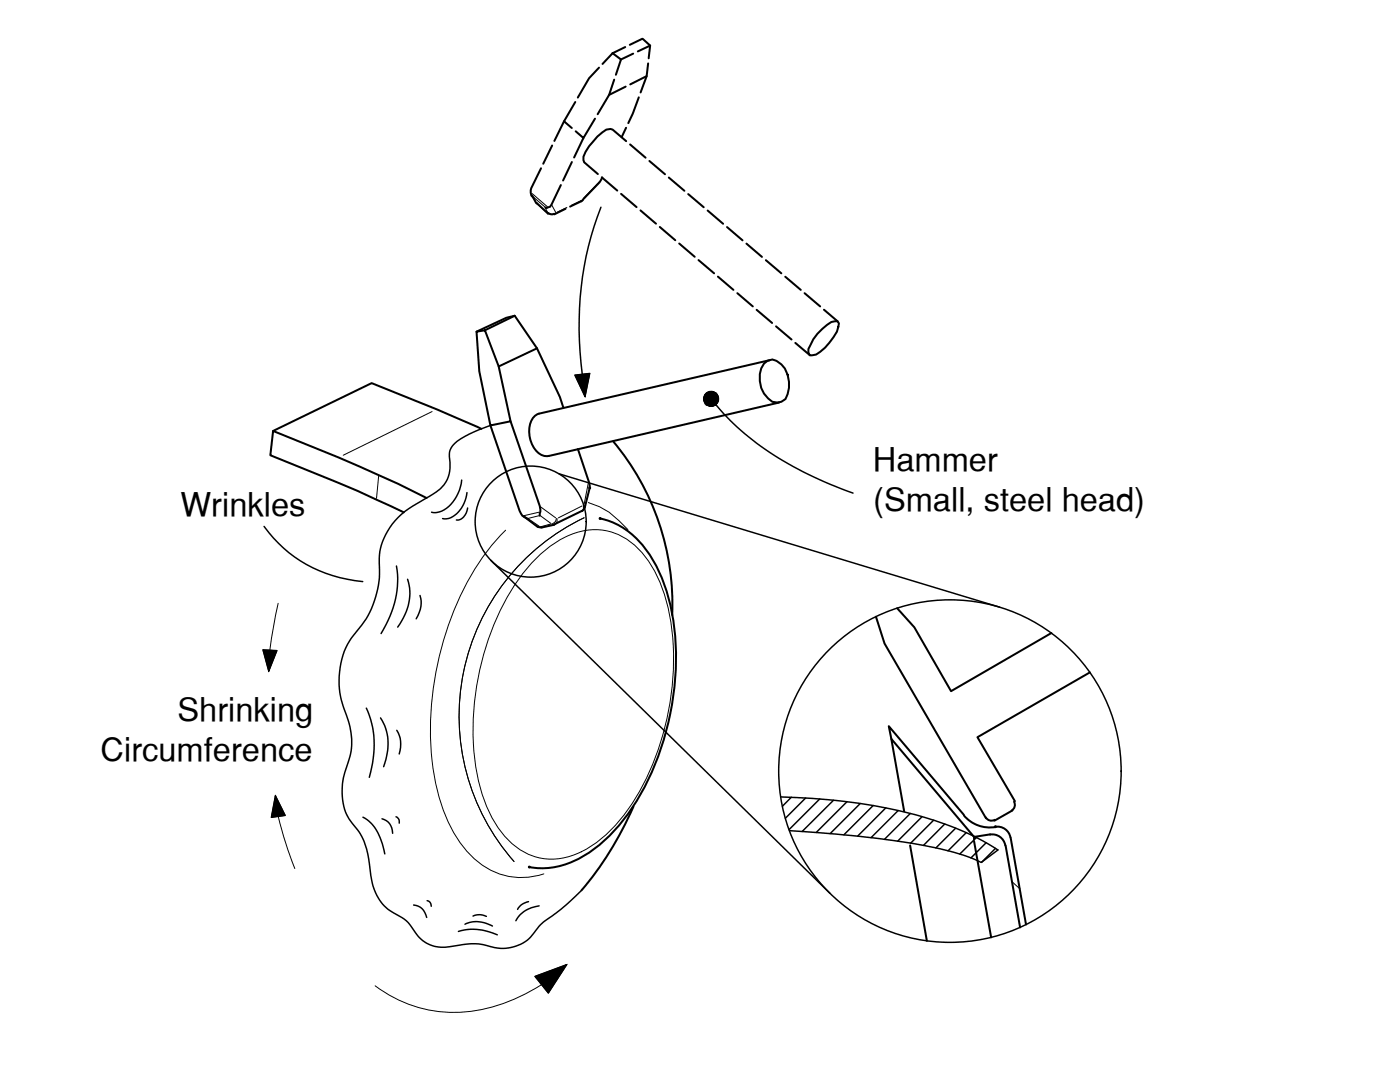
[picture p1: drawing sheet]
<svg xmlns="http://www.w3.org/2000/svg" width="279mm" height="216mm" viewBox="0 0 279 216" stroke-linecap="round" stroke-linejoin="round" font-family="sans-serif">
<defs><g id="words">
<g font-size="6.5">
<text x="174.2" y="93.9">Hammer</text>
<text x="174.3" y="101.9">(Small, steel head)</text>
<text x="36" y="103">Wrinkles</text>
<text x="35.4" y="143.9">Shrinking</text>
<text x="20.1" y="151.9">Circumference</text>
</g>
</g></defs>
<!-- layer: PDF5_Visible (ISO) -->
<g fill="none" stroke="#000" stroke-width=".4">
<path d="M95.1 66.2l5.9-2.8 1.7-.4 4.5 6.5 4.5 9.7 .7 2.1M102.7 63l-5.9 2.9-1.7 .3 .6 7.9 2.2 10.8 4-.8-2.4-11-2.7-7.2M107.2 69.5l-7.7 3.6M152.5 72.6l.7-.6 .9-.3a4.9 4.9 0 0 1 3.4 5.7l-.3 1.2a2.2 2.2 0 0 1-1.7 1.7 2.2 2.2 0 0 1-2.2-.8 5.6 5.6 0 0 1-.8-6.9zM153.6 71.9l-46 10.6a3.3 3.3 0 0 0-2 3.3 5.2 5.2 0 0 0 2.7 5.1l1.2 .1M85.1 99.4l-5.7-2.9a436.3 436.3 0 0 0-24.9-10.5l-.5 4.8a311.6 311.6 0 0 1 26.6 11.4M96.1 85.6a446.9 446.9 0 0 0-21.9-9.2l-19.7 9.6M97.9 84.9l5.8 17a2.09 2.09 0 0 0 1.5 1.6M101.9 84.1l5.8 16.9 .1 .7-.1 1.2M115.3 89.6l2.4 7.2v.6l-1 3.8M122.4 88.1a50.6 50.6 0 0 1 11.8 34.6M155.5 80.3l-46 10.7"/>
<path d="M104.5 103l2.8 2.1M107.3 105.1l.9 .1M110.6 104.7l-2.5 .6M110.7 104.6l-.2 .1M116.2 101.9l-5.4 2.7M116.7 101.3l-.6 .7M119.8 103.5a16.1 16.1 0 0 1 10.3 7.9 38.9 38.9 0 0 1 4.8 20.8 53.9 53.9 0 0 1-10.9 32 24.4 24.4 0 0 1-12 8.5 14 14 0 0 1-6.4 .3M174.8 123.1l1.7 5.3 20.3 34.9M179 121.4l3.5 3.8 7.3 12.7 20-11.6M217.5 134.2l-22.4 12.9 7.4 12.8M177.9 147.4l2.5 14.5M202.4 160a1.28 1.28 0 0 1-.5 1.7"/>
<path d="M126.4 161a67.7 67.7 0 0 1-10.3 16.7M181.6 168.7l3.4 19M192.3 162.6l-14.9-17.7 .5 2.5 16.5 19.6 3.2-.5M192.4 162.7a6.7 6.7 0 0 0 6.3 2.3M194.4 167.8l3.4 19.2M194.4 167v.5M196.7 163.1a1.28 1.28 0 0 0 1.8 .5M197.6 166.5a2.64 2.64 0 0 1 3 2.2M198.6 165a2.64 2.64 0 0 1 3.1 2.1M200.7 168.7l2.9 16.4M201.7 167.2l3.1 17.3M202 161.7l-3.5 2.1"/>
</g>
<!-- layer: PDF5_Visible Narrow (ISO) -->
<g fill="none" stroke="#000" stroke-width=".2">
<path d="M75.6 95l-.5 4.4M86.2 82.1l-17.7 8.7M117.4 96.4l-.8 4.2M100.9 105.8a52 52 0 0 0-13.2 25 57.5 57.5 0 0 0-.2 28 25.5 25.5 0 0 0 7.6 13 13.7 13.7 0 0 0 13.4 2.6M107.1 111.3a17 17 0 0 1 12.1-5.6 13.1 13.1 0 0 1 10.4 6.5 33.2 33.2 0 0 1 4.8 16.6 54.3 54.3 0 0 1-8.9 32.5 24.4 24.4 0 0 1-11.1 9.3 12.1 12.1 0 0 1-14.1-4.2 29.6 29.6 0 0 1-5.6-15.6 54.1 54.1 0 0 1 8.6-35l2.5-3.1zM107.3 105.1l.8 .2M107.6 102.9l-2.3 .6 2.3 1.5M107.6 102.2l-3.1 .7M107.8 101.1l3.1 2.2M107.8 102.9l2.1 1.5M109.9 104.6l-2.1 .5M110.1 104.6l.4 .1"/>
<path d="M111 103.5l-.1 .5-.7 .6M111.2 103.5v.7l-.3 .4M116.2 101l-4.8 2.3M116.4 100.8l.3 .4M116.4 101v.5l-.2 .4M116.6 103.3a43.9 43.9 0 0 0-14 68.6M117.4 100.3l2.2 .8 2 1.1 3.7 3.5M55.5 120.4l-.9 4.7-.8 4.7M55.5 162.9l1.5 5.3 1.8 5.1M108.1 196.5a31.2 31.2 0 0 1-21.8 5.2 26.3 26.3 0 0 1-11.4-5"/>
</g>
<!-- layer: PDF5_Visible (ISO) -->
<g fill="#000" stroke="#000" stroke-width=".2">
<circle cx="117.7" cy="97.4" r=".19"/>
<circle cx="119.8" cy="103.5" r=".19"/>
<circle cx="105.6" cy="173" r=".19"/>
<circle cx="198.6" cy="165" r=".19"/>
</g>
<!-- layer: dashed -->
<g fill="none" stroke="#000" stroke-width=".4">
<path d="M119.5 13.5l-1.9 2.1-2.3 3.9M122.3 10.6l1.6 1.3-1 3M122.3 10.6l-2.1 2.2M122.6 15.9l-1 3-2.3 3.9M124.8 9.4l-2.5 1.2M124.9 17.3l-3.3 1.6M125.7 8.9l2.5-1.2 1.6 1.4-.3 2.5M126.4 10.7l-2.5 1.2M127.5 19.4l-1.2 3.3-.9 1.9M129.1 15.2l-3.3 1.6M129.3 12.7l-.2 2.5-1.3 3.3M129.8 9.1l-2.5 1.2"/>
<path d="M106.2 39l.9 1.6M108 33.6l-2 3.9a1.66 1.66 0 0 0 .5 1.9M110.2 29l-1.8 3.7M111.9 36.9l-2.1 4.3-.7 .3-.3-.1M112.6 24.2l-2 3.9M114.1 32.3l-1.7 3.7M114.8 20.4l-2.2 3.8 1.5 1.3M116.3 39.9l-.3 .3M116.4 27.5l-1.8 3.9M118.7 23.7l-2.3 3.8-1.5-1.3M120.1 35.4l3.1 2.6M120.2 35.4l-.6 1-3.3 3.4"/>
<path d="M124 38.7l3 2.6M124.9 25.5l-.8 1.9M125 28.2l-2.7-2.3-.5-.2-.8 .2a13.4 13.4 0 0 0-4.6 5.4l.2 1.1 2.7 2.3M125.8 28.8l3 2.7M129.6 32.1l3.1 2.7M133.5 35.4l3.1 2.7M137.4 38.7l3 2.7M107.2 40.5l2.2 2.1M109.5 42.5l.5 .3 .6-.1M112.9 41.7l-2.3 1.1M116 40.1l-2.2 1.1M127.8 42l3.1 2.6"/>
<path d="M131.7 45.3l3.1 2.6M135.6 48.6l3 2.6M139.4 51.9l3.1 2.6M141.2 42l3.1 2.7M143.3 55.2l3.1 2.6M145.1 45.3l3.1 2.7M147.2 58.5l3 2.6M149 48.6l3.1 2.7M152.8 51.9l3.1 2.6M156.7 55.2l3.1 2.6M160.6 58.5l3.1 2.6M151 61.8l3.1 2.6"/>
<path d="M154.9 65.1l3.1 2.6M158.7 68.4l2.8 2.4M163.1 66.6l2-1.8 .8-.5 1.3-.2 .2 .4a6.1 6.1 0 0 1-1.9 3.9l-.8 1-1.8 1.4-1.3 .1-.3-.5v-.7l1-2zM164.4 61.8l2.8 2.3"/>
</g>
<path d="M106.2 38.6l3 2.6M106.5 39.4l.5 1.1-.1-.2M106.6 39.4l2.1 1.8M116 40l-1.9 1M116.3 39.8l-.3 .3M119.6 36.3l-3.2 3.3M107.2 40.7l2 1.8M108.8 41.5l.6 1M109.5 42.6l1 .2 .4-.3-.3 .3M110.1 40.8l.8 1.5M113.1 41.4l-1.9 .9" fill="none" stroke="#000" stroke-width=".2"/>
<circle cx="109.4" cy="42.6" r=".08" fill="#000" stroke="#000" stroke-width=".2"/>
<!-- layer: 0 -->
<g fill="none" stroke="#000" stroke-width=".3">
<path d="M119.9 41.4a66.7 66.7 0 0 0-3.7 33.3M114.7 74.9l3-.4-.9 4.6zM92.1 95.8a7.5 7.5 0 0 1-4.5 6.4l-.7 .1-.8-.1M93.2 98.3a6.1 6.1 0 0 1-3.7 5.2h-1.2M97.9 84.9a20.2 20.2 0 0 0-7.4 3.9 3.5 3.5 0 0 0-.7 3.5 6.2 6.2 0 0 1-3.4 6.3 29.5 29.5 0 0 0-7.5 5.3 12.4 12.4 0 0 0-3.2 10.2 19 19 0 0 1-5.2 12.7 15.8 15.8 0 0 0-2 14.1 17 17 0 0 1 1.6 8.9l-.2 1.1a20 20 0 0 0-1.6 6.8 9.4 9.4 0 0 0 2 6.5l1.1 1.5a13.1 13.1 0 0 1 2.3 6.8 12.9 12.9 0 0 0 2.7 7.9 13.4 13.4 0 0 0 4.2 2.9 11.8 11.8 0 0 1 2.8 3.5 6.6 6.6 0 0 0 6.3 2.1l1.8-.3a12.5 12.5 0 0 1 7.2 .5 7.9 7.9 0 0 0 8.3-3.5 15.8 15.8 0 0 1 4.1-3.5l2.4-2 2.6-2.4M111.6 94.5l87.9 26.7M52.7 105a26.6 26.6 0 0 0 19.7 11M79.1 112.9a19.2 19.2 0 0 1-3 13.5M81.3 115.6a10.5 10.5 0 0 1-1.9 9.5M83.8 118.8a5.5 5.5 0 0 1-.7 4.7M93.3 101.4a2.31 2.31 0 0 1-2.2 2.4M97.9 111.8l67.8 66.5"/>
<path d="M52.5 129.7l2.7 .1-1.6 4.1zM55 158.8l1.9 3.9-2.7 .4zM73.1 141.3a19.4 19.4 0 0 1 .6 13.8M75.9 143.2a10.5 10.5 0 0 1 .7 9.8M79.2 145.7a5.5 5.5 0 0 1 .5 4.7M155.8 159a102.1 102.1 0 0 1 34.6 6.1 47.3 47.3 0 0 1 8.8 4.5l-3.4 2.5a52.9 52.9 0 0 0-14.9-4l-10.9-1.4-12.5-1M157.9 159.1l-1.8 1.8M160.8 159.2l-4.1 4.1M163.6 159.4l-6.1 6.1M166.3 159.7l-6.2 6.2M169 160l-6.1 6.1M72.4 163.1a8.5 8.5 0 0 1 4.1 5.9l.3 1.4"/>
<path d="M76.2 163.4a2.82 2.82 0 0 1 2.2 2.9M79 163a1.05 1.05 0 0 1 .7 1.2M85.2 179.7a1 1 0 0 1 .9 1.1M105.5 179.9a3.1 3.1 0 0 0-2.2 1.6M171.7 160.3l-6 6M174.3 160.7l-5.9 5.9M176.8 161.2l-5.6 5.6M179.3 161.7l-5.5 5.4M181.7 162.3l-5.2 5.2M184 163l-4.8 4.8M186.3 163.7l-4.6 4.5M188.6 164.4l-4.3 4.3"/>
<path d="M190.7 165.2l-3.9 4M192.8 166.2l-3.6 3.6M194.9 167.1l-3.3 3.3M196.8 168.2l-3 3M198.7 169.3l-2.8 2.7M82.6 180.6a2.87 2.87 0 0 1 2.6 2.5M91.5 185.9a10.8 10.8 0 0 1 7.8 .6M92.8 184.4a5.9 5.9 0 0 1 5.5 .4M94.4 182.8a3.1 3.1 0 0 1 2.7 .1M106.8 194.8l6.3-2.3-3.7 5.6zM107.6 180.8a5.9 5.9 0 0 0-4.6 2.9"/>
<circle cx="141.9" cy="79.6" r="1.47"/>
<circle cx="105.9" cy="104.1" r="11.1"/>
<circle cx="189.6" cy="153.9" r="34.2"/>
</g>
<!-- layer: PDF5_Hatch (ISO) -->
<path d="M201.9 175.8l1.7 1.6" fill="none" stroke="#000" stroke-width=".2"/>
<!-- layer: 0 -->
<g fill="#000" stroke="#000" stroke-width=".2">
<path d="M114.7 74.9l3-.4-.9 4.6zM52.5 129.7l2.7 .1-1.6 4.1zM55 158.8l1.9 3.9-2.7 .4zM106.8 194.8l6.3-2.3-3.7 5.6z"/>
<path d="M141.8 78.1l.5 .1zM141.5 78.2h.8z"/>
<path d="M141.5 78.2l1.1 .1zM141.3 78.3l.2-.1 1.1 .1z"/>
<path d="M141.3 78.3l1.5 .1-.2-.1zM141.1 78.4l.2-.1 1.5 .1z"/>
<path d="M141.1 78.4l1.9 .2-.2-.2zM140.8 78.6l.3-.2 1.9 .2z"/>
<path d="M140.8 78.6l2.4 .2-.2-.2zM140.8 78.6l2.4 .2h-2.5z"/>
<path d="M140.7 78.8l2.6 .3-.1-.3zM140.7 78.8l2.6 .3h-2.7z"/>
<path d="M140.6 79.1l2.8 .2-.1-.2zM140.6 79.1l2.8 .2h-2.9z"/>
<path d="M140.5 79.3l2.9 .3v-.3zM140.5 79.3l2.9 .3h-2.9z"/>
<path d="M140.5 79.9l2.8 .2 .1-.2zM140.5 79.9l2.8 .2h-2.7z"/>
<path d="M140.5 79.6l2.9 .3v-.3zM140.5 79.6l2.9 .3h-2.9z"/>
<path d="M141.5 81h.8zM141.5 81l.6 .1z"/>
<path d="M141.3 80.9h1.3zM141.3 80.9l1 .1z"/>
<path d="M141.1 80.8l1.5 .1 .2-.1zM141.1 80.8l1.5 .1h-1.3z"/>
<path d="M140.8 80.6l2 .2 .2-.2zM140.8 80.6l2 .2h-1.7z"/>
<path d="M140.7 80.4l2.3 .2 .2-.2zM140.7 80.4l2.3 .2h-2.2z"/>
<path d="M140.6 80.1l2.6 .3 .1-.3zM140.6 80.1l2.6 .3h-2.5z"/>
</g>
<!-- layer: Arrows(objects) -->
<path d="M141.9 79.6a55.1 55.1 0 0 0 21.5 16l6.8 2.8" fill="none" stroke="#000" stroke-width=".3"/>
<use href="#words"/>
</svg>
